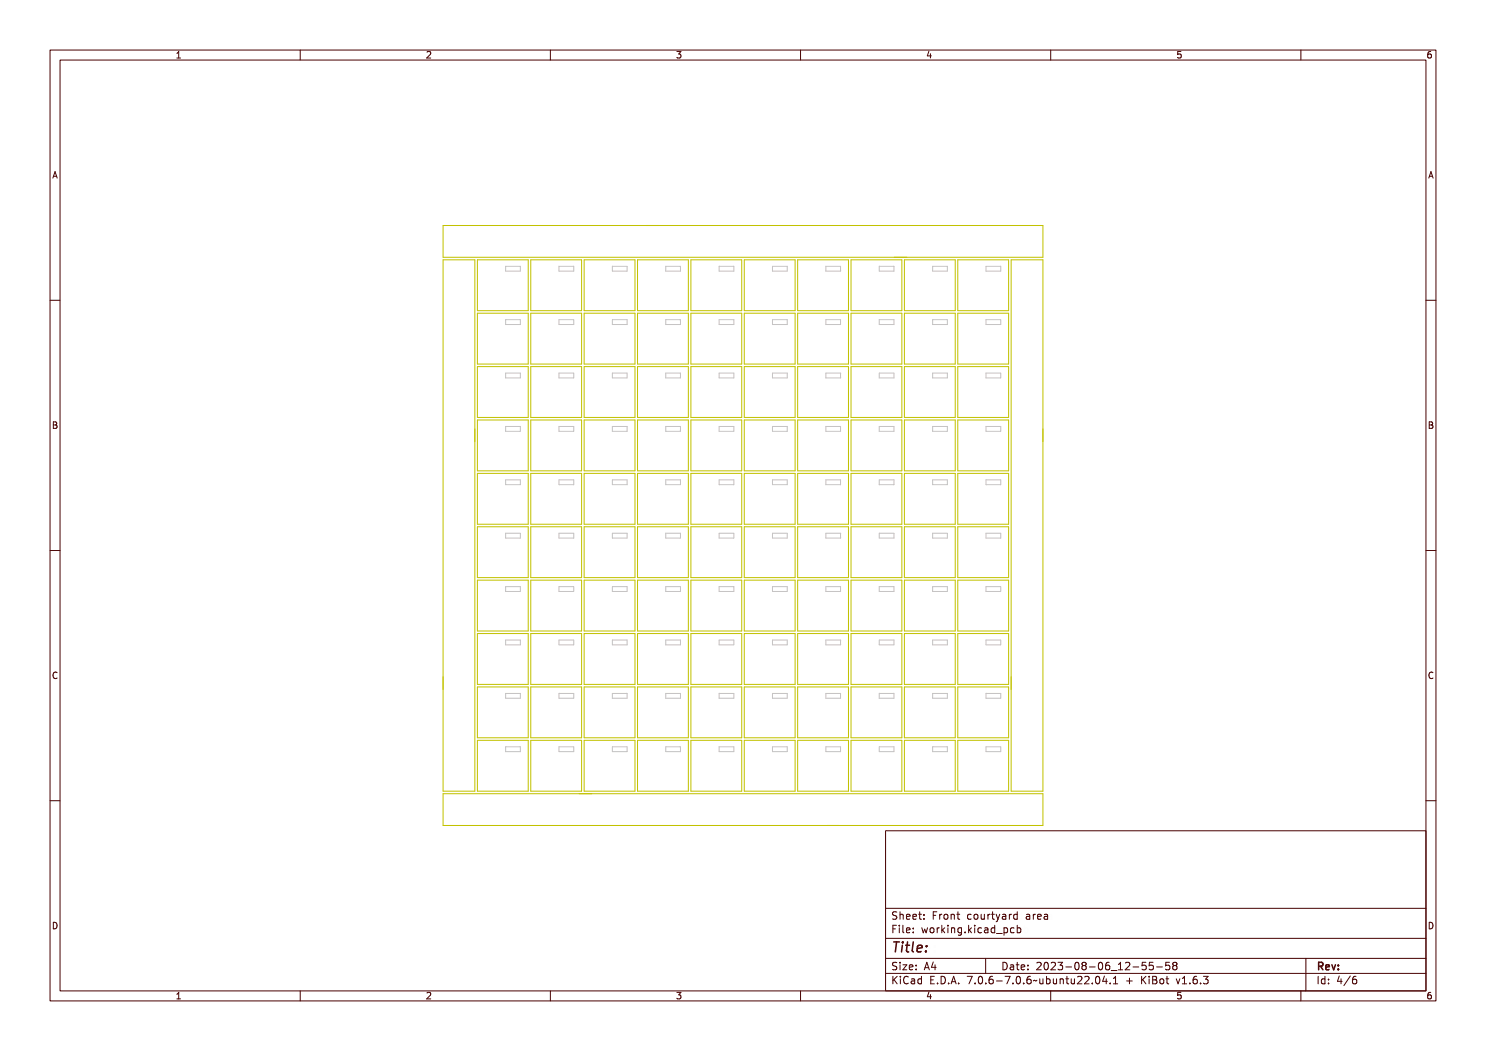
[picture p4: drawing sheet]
<svg xmlns="http://www.w3.org/2000/svg" width="297mm" height="210mm" viewBox="0 0 297 210" stroke-linecap="round" stroke-linejoin="round" font-family="sans-serif">
<defs><g id="words">
<text font-size="2.7" fill="#480000" x="178" y="190.3">Title:</text>
<g font-size="2" fill="#480000">
<text x="178" y="183.7">Sheet: Front courtyard area</text>
<text x="178" y="186.5">File: working.kicad_pcb</text>
<text x="178" y="193.9">Size: A4</text>
<text x="178" y="196.6">KiCad E.D.A. 7.0.6-7.0.6~ubuntu22.04.1 + KiBot v1.6.3</text>
<text x="200" y="193.9">Date: 2023-08-06_12-55-58</text>
<text x="263" y="196.6">Id: 4/6</text>
<text x="263" y="193.9">Rev:</text>
</g>
<g font-size="1.7" fill="#480000">
<text x="35" y="11.7">1</text>
<text x="85" y="11.7">2</text>
<text x="135" y="11.7">3</text>
<text x="185" y="11.7">4</text>
<text x="235" y="11.7">5</text>
<text x="285" y="11.7">6</text>
<text x="10.5" y="35.7">A</text>
<text x="285.5" y="35.7">A</text>
<text x="10.5" y="85.6">B</text>
<text x="285.5" y="85.6">B</text>
<text x="10.5" y="135.7">C</text>
<text x="285.5" y="135.7">C</text>
<text x="10.5" y="185.6">D</text>
<text x="285.5" y="185.6">D</text>
<text x="35" y="199.7">1</text>
<text x="85" y="199.7">2</text>
<text x="135" y="199.7">3</text>
<text x="185" y="199.7">4</text>
<text x="235" y="199.7">5</text>
<text x="285" y="199.7">6</text>
</g>
</g></defs>
<g fill="none" stroke="#c2c2c2" stroke-width=".2">
<path d="M101.1 53.2h2.9v1h-2.9zM111.7 53.2h3v1h-3zM122.4 53.2h2.9v1h-2.9zM133.1 53.2h2.9v1h-2.9zM143.7 53.2h3v1h-3zM154.4 53.2h2.9v1h-2.9zM165.1 53.2h2.9v1h-2.9zM175.7 53.2h3v1h-3zM186.4 53.2h2.9v1h-2.9zM197.1 53.2h2.9v1h-2.9zM101.1 63.9h2.9v.9h-2.9zM101.1 74.5h2.9v1h-2.9z"/>
<path d="M111.7 63.9h3v.9h-3zM111.7 74.5h3v1h-3zM122.4 63.9h2.9v.9h-2.9zM122.4 74.5h2.9v1h-2.9zM133.1 63.9h2.9v.9h-2.9zM133.1 74.5h2.9v1h-2.9zM143.7 63.9h3v.9h-3zM143.7 74.5h3v1h-3zM154.4 63.9h2.9v.9h-2.9zM154.4 74.5h2.9v1h-2.9zM165.1 63.9h2.9v.9h-2.9zM165.1 74.5h2.9v1h-2.9z"/>
<path d="M175.7 63.9h3v.9h-3zM175.7 74.5h3v1h-3zM186.4 63.9h2.9v.9h-2.9zM186.4 74.5h2.9v1h-2.9zM197.1 63.9h2.9v.9h-2.9zM197.1 74.5h2.9v1h-2.9zM101.1 95.9h2.9v1h-2.9zM101.1 85.2h2.9v1h-2.9zM111.7 95.9h3v1h-3zM111.7 85.2h3v1h-3zM122.4 85.2h2.9v1h-2.9zM122.4 95.9h2.9v1h-2.9z"/>
<path d="M133.1 85.2h2.9v1h-2.9zM133.1 95.9h2.9v1h-2.9zM143.7 85.2h3v1h-3zM143.7 95.9h3v1h-3zM154.4 85.2h2.9v1h-2.9zM154.4 95.9h2.9v1h-2.9zM165.1 85.2h2.9v1h-2.9zM165.1 95.9h2.9v1h-2.9zM175.7 95.9h3v1h-3zM175.7 85.2h3v1h-3zM186.4 85.2h2.9v1h-2.9zM186.4 95.9h2.9v1h-2.9z"/>
<path d="M197.1 95.9h2.9v1h-2.9zM197.1 85.2h2.9v1h-2.9zM101.1 106.6h2.9v.9h-2.9zM101.1 117.2h2.9v1h-2.9zM111.7 106.6h3v.9h-3zM111.7 117.2h3v1h-3zM122.4 106.6h2.9v.9h-2.9zM122.4 117.2h2.9v1h-2.9zM133.1 106.6h2.9v.9h-2.9zM133.1 117.2h2.9v1h-2.9zM143.7 106.6h3v.9h-3zM143.7 117.2h3v1h-3z"/>
<path d="M154.4 106.6h2.9v.9h-2.9zM154.4 117.2h2.9v1h-2.9zM165.1 106.6h2.9v.9h-2.9zM165.1 117.2h2.9v1h-2.9zM175.7 106.6h3v.9h-3zM175.7 117.2h3v1h-3zM186.4 106.6h2.9v.9h-2.9zM186.4 117.2h2.9v1h-2.9zM197.1 106.6h2.9v.9h-2.9zM197.1 117.2h2.9v1h-2.9zM101.1 138.6h2.9v.9h-2.9zM101.1 127.9h2.9v1h-2.9z"/>
<path d="M111.7 138.6h3v.9h-3zM111.7 127.9h3v1h-3zM122.4 127.9h2.9v1h-2.9zM122.4 138.6h2.9v.9h-2.9zM133.1 138.6h2.9v.9h-2.9zM133.1 127.9h2.9v1h-2.9zM143.7 127.9h3v1h-3zM143.7 138.6h3v.9h-3zM154.4 127.9h2.9v1h-2.9zM154.4 138.6h2.9v.9h-2.9zM165.1 138.6h2.9v.9h-2.9zM165.1 127.9h2.9v1h-2.9z"/>
<path d="M175.7 138.6h3v.9h-3zM175.7 127.9h3v1h-3zM186.4 138.6h2.9v.9h-2.9zM186.4 127.9h2.9v1h-2.9zM197.1 138.6h2.9v.9h-2.9zM197.1 127.9h2.9v1h-2.9zM101.1 149.2h2.9v1h-2.9zM111.7 149.2h3v1h-3zM122.4 149.2h2.9v1h-2.9zM133.1 149.2h2.9v1h-2.9zM143.7 149.2h3v1h-3zM154.4 149.2h2.9v1h-2.9z"/>
<path d="M165.1 149.2h2.9v1h-2.9zM175.7 149.2h3v1h-3zM186.4 149.2h2.9v1h-2.9zM197.1 149.2h2.9v1h-2.9z"/>
</g>
<g fill="none" stroke="#c2c200" stroke-width=".2">
<path d="M88.6 51.9h6.3v106.2h-6.3zM88.6 45.1h119.8v6.3h-119.8zM95.4 51.9h10.2v10.2h-10.2zM106.1 51.9h10.1v10.2h-10.1zM116.8 51.9h10.1v10.2h-10.1zM127.4 51.9h10.2v10.2h-10.2zM138.1 51.9h10.1v10.2h-10.1zM148.8 51.9h10.1v10.2h-10.1zM159.4 51.9h10.2v10.2h-10.2zM170.1 51.9h10.2v10.2h-10.2zM180.8 51.9h10.1v10.2h-10.1zM191.4 51.9h10.2v10.2h-10.2z"/>
<path d="M202.1 51.9h6.3v106.2h-6.3zM95.4 62.6h10.2v10.1h-10.2zM95.4 73.3h10.2v10.1h-10.2zM106.1 62.6h10.1v10.1h-10.1zM106.1 73.3h10.1v10.1h-10.1zM116.8 62.6h10.1v10.1h-10.1zM116.8 73.3h10.1v10.1h-10.1zM127.4 62.6h10.2v10.1h-10.2zM127.4 73.3h10.2v10.1h-10.2zM138.1 62.6h10.1v10.1h-10.1zM138.1 73.3h10.1v10.1h-10.1zM148.8 62.6h10.1v10.1h-10.1z"/>
<path d="M148.8 73.3h10.1v10.1h-10.1zM159.4 62.6h10.2v10.1h-10.2zM159.4 73.3h10.2v10.1h-10.2zM170.1 62.6h10.2v10.1h-10.2zM170.1 73.3h10.2v10.1h-10.2zM180.8 62.6h10.1v10.1h-10.1zM180.8 73.3h10.1v10.1h-10.1zM191.4 62.6h10.2v10.1h-10.2zM191.4 73.3h10.2v10.1h-10.2zM95.4 83.9h10.2v10.2h-10.2zM95.4 94.6h10.2v10.2h-10.2zM106.1 83.9h10.1v10.2h-10.1z"/>
<path d="M106.1 94.6h10.1v10.2h-10.1zM116.8 83.9h10.1v10.2h-10.1zM116.8 94.6h10.1v10.2h-10.1zM127.4 83.9h10.2v10.2h-10.2zM127.4 94.6h10.2v10.2h-10.2zM138.1 83.9h10.1v10.2h-10.1zM138.1 94.6h10.1v10.2h-10.1zM148.8 83.9h10.1v10.2h-10.1zM148.8 94.6h10.1v10.2h-10.1zM159.4 83.9h10.2v10.2h-10.2zM159.4 94.6h10.2v10.2h-10.2zM170.1 83.9h10.2v10.2h-10.2z"/>
<path d="M170.1 94.6h10.2v10.2h-10.2zM180.8 83.9h10.1v10.2h-10.1zM180.8 94.6h10.1v10.2h-10.1zM191.4 83.9h10.2v10.2h-10.2zM191.4 94.6h10.2v10.2h-10.2zM95.4 105.3h10.2v10.1h-10.2zM95.4 115.9h10.2v10.2h-10.2zM106.1 105.3h10.1v10.1h-10.1zM106.1 115.9h10.1v10.2h-10.1zM116.8 105.3h10.1v10.1h-10.1zM116.8 115.9h10.1v10.2h-10.1zM127.4 105.3h10.2v10.1h-10.2z"/>
<path d="M127.4 115.9h10.2v10.2h-10.2zM138.1 105.3h10.1v10.1h-10.1zM138.1 115.9h10.1v10.2h-10.1zM148.8 105.3h10.1v10.1h-10.1zM148.8 115.9h10.1v10.2h-10.1zM159.4 105.3h10.2v10.1h-10.2zM159.4 115.9h10.2v10.2h-10.2zM170.1 105.3h10.2v10.1h-10.2zM170.1 115.9h10.2v10.2h-10.2zM180.8 105.3h10.1v10.1h-10.1zM180.8 115.9h10.1v10.2h-10.1zM191.4 105.3h10.2v10.1h-10.2z"/>
<path d="M191.4 115.9h10.2v10.2h-10.2zM95.4 137.3h10.2v10.1h-10.2zM95.4 126.6h10.2v10.2h-10.2zM106.1 137.3h10.1v10.1h-10.1zM106.1 126.6h10.1v10.2h-10.1zM116.8 137.3h10.1v10.1h-10.1zM116.8 126.6h10.1v10.2h-10.1zM127.4 137.3h10.2v10.1h-10.2zM127.4 126.6h10.2v10.2h-10.2zM138.1 137.3h10.1v10.1h-10.1zM138.1 126.6h10.1v10.2h-10.1zM148.8 137.3h10.1v10.1h-10.1z"/>
<path d="M148.8 126.6h10.1v10.2h-10.1zM159.4 137.3h10.2v10.1h-10.2zM159.4 126.6h10.2v10.2h-10.2zM170.1 137.3h10.2v10.1h-10.2zM170.1 126.6h10.2v10.2h-10.2zM180.8 137.3h10.1v10.1h-10.1zM180.8 126.6h10.1v10.2h-10.1zM191.4 137.3h10.2v10.1h-10.2zM191.4 126.6h10.2v10.2h-10.2zM88.6 158.6h119.8v6.3h-119.8zM95.4 147.9h10.2v10.2h-10.2zM106.1 147.9h10.1v10.2h-10.1z"/>
<path d="M116.8 147.9h10.1v10.2h-10.1zM127.4 147.9h10.2v10.2h-10.2zM138.1 147.9h10.1v10.2h-10.1zM148.8 147.9h10.1v10.2h-10.1zM159.4 147.9h10.2v10.2h-10.2zM170.1 147.9h10.2v10.2h-10.2zM180.8 147.9h10.1v10.2h-10.1zM191.4 147.9h10.2v10.2h-10.2z"/>
</g>
<g fill="none" stroke="#480000" stroke-width=".2">
<path d="M10 10h277v190h-277zM12 12h273v186h-273zM60 10v2M110 10v2M160 10v2M210 10v2M260 10v2M10 60h2M285 60h2M10 110h2M285 110h2M10 160h2"/>
<path d="M285 160h2M177 166h108v32h-108zM60 198v2M110 198v2M160 198v2M177 181.5h108M177 187.5h108M177 191.5h108M177 194.5h108M178.1 195.2h.2v.6l.6-.6h.3l-.6 .6 .6 .8h-.2l-.5-.7-.2 .2v.5h-.2zM178.2 185h.9v.2h-.7v.4h.6v.2h-.6v.7h-.2zM178.3 182.4l.5-.1h.2v.2a.31 .31 0 0 0-.5-.1 .31 .31 0 0 0 0 .5 .5 .5 0 0 1 .6 .6 .5 .5 0 0 1-.8 .2l-.1-.2a.34 .34 0 0 0 .4 .1 .34 .34 0 0 0 .1-.5 .47 .47 0 0 1-.5-.2 .47 .47 0 0 1 .1-.5z"/>
<path d="M178.3 192.5l.5-.1h.2v.2a.31 .31 0 0 0-.5-.1 .31 .31 0 0 0 0 .5 .5 .5 0 0 1 .6 .6 .5 .5 0 0 1-.8 .2l-.1-.2a.34 .34 0 0 0 .4 .1 .34 .34 0 0 0 .1-.5 .47 .47 0 0 1-.5-.2 .47 .47 0 0 1 .1-.5zM179.4 182.2h.2v.6a.35 .35 0 0 1 .4-.1 .35 .35 0 0 1 .2 .4v.6h-.2v-.8h-.4v.8h-.2zM179.5 185.4h.4v.9h.4v.2h-.9v-.2h.3v-.8h-.2zM179.5 192.8h.4v.9h.4v.1h-.9v-.1h.3v-.8h-.2zM179.5 195.6h.4v.9h.4v.1h-.9v-.1h.3v-.8h-.2zM179.7 184.9h.2v.3h-.2zM179.7 192.3h.2v.3h-.2zM179.7 195.1h.2v.3h-.2zM180.6 184.9h.4v1.3l.4 .1v.2l-.5-.2v-1.2h-.3zM180.6 192.8h.8l-.6 .9h.6v.1h-.8l.6-.9h-.6zM180.7 182.8l.1-.1a.49 .49 0 0 1 .5 0 .49 .49 0 0 1 .2 .5h-.8a.42 .42 0 0 0 .3 .4 .42 .42 0 0 0 .4-.1 .47 .47 0 0 1-.4 .3 .47 .47 0 0 1-.4-.3zM180.7 195.4a.4 .4 0 0 1 .4-.3 .4 .4 0 0 1 .4 .3 .56 .56 0 0 0-.8 .4 .56 .56 0 0 0 .5 .7l.3-.1a.43 .43 0 0 1-.5 .3 .43 .43 0 0 1-.4-.4v-.6z"/>
<path d="M180.8 182.9l.4-.1 .1 .3h-.6zM181.8 195.6l.3-.1a.43 .43 0 0 1 .5 .5v.6h-.1v-.1a.38 .38 0 0 1-.5 .2 .38 .38 0 0 1-.2-.5 .38 .38 0 0 1 .4-.2h.3a.35 .35 0 0 0-.3-.4 .35 .35 0 0 0-.4 .2zM181.9 182.8l.1-.1a.49 .49 0 0 1 .5 0 .49 .49 0 0 1 .2 .5h-.8a.42 .42 0 0 0 .3 .4 .42 .42 0 0 0 .5-.1 .47 .47 0 0 1-.5 .3 .47 .47 0 0 1-.4-.3zM181.9 185.5l.1-.1a.49 .49 0 0 1 .5 0 .49 .49 0 0 1 .2 .5h-.8a.42 .42 0 0 0 .3 .4 .42 .42 0 0 0 .5-.1 .47 .47 0 0 1-.5 .3 .47 .47 0 0 1-.4-.3zM181.9 192.9l.1-.1a.49 .49 0 0 1 .5 0 .49 .49 0 0 1 .2 .5h-.8a.42 .42 0 0 0 .3 .4 .42 .42 0 0 0 .5-.1 .47 .47 0 0 1-.5 .3 .47 .47 0 0 1-.4-.3zM182 196.2l.5-.1a.31 .31 0 0 1-.2 .4 .31 .31 0 0 1-.4-.1zM182 182.9l.4-.1 .1 .3h-.6zM182 185.6l.4-.1 .1 .3h-.6zM182 193l.4-.1 .1 .3h-.6zM183 195.7l.4-.2 .2 .2v-.6h.2v1.5h-.2v-.1a.42 .42 0 0 1-.5 .1 .42 .42 0 0 1-.2-.5zM183.2 195.8l.1-.1a.4 .4 0 0 1 .3 .4 .4 .4 0 0 1-.3 .4l-.2-.2zM183.2 182.3h.2v.4h.4v.1h-.4v.7l.4 .1v.1h-.4l-.1-.1-.1-.8h-.3v-.1h.3z"/>
<path d="M183.3 185.4h.2v.3h-.2zM183.3 186.2h.2v.3h-.2zM183.3 192.8h.2v.3h-.2zM183.3 193.6h.2v.2h-.2zM184.5 182.7h.2v.3h-.2zM184.5 183.5h.2v.2h-.2zM185.2 185.4h.2l.2 .8 .1-.5h.2l.2 .5 .1-.8h.2l-.2 1.1h-.2l-.2-.7-.2 .7h-.1zM185.4 195.2h.9v.2h-.7v.4h.6v.2h-.6v.5h.7v.1h-.9zM185.7 192.4h.2l.5 1.4h-.2l-.1-.3h-.5l-.1 .3h-.2zM185.8 192.6l.2 .7h-.4zM186.6 182.3h.9v.2h-.7v.4h.6v.2h-.6v.6h-.2zM186.8 185.6l.1-.1a.39 .39 0 0 1 .4 .4 .39 .39 0 0 1-.4 .4l-.1-.2z"/>
<path d="M186.9 196.4h.2v.2h-.2zM187.1 192.4h.2v.9h.2v.2h-.2v.3h-.2v-.3h-.6zM187.1 192.6v.7h-.4zM187.8 195.2a.76 .76 0 0 1 .9 .7 .76 .76 0 0 1-.9 .7zM188 195.4a.57 .57 0 0 1 .5 .5 .57 .57 0 0 1-.5 .6zM188 182.7h.2v.2v-.1a.29 .29 0 0 1 .3-.2 .29 .29 0 0 1 .3 .3 .37 .37 0 0 0-.5-.1 .37 .37 0 0 0-.1 .4v.5h-.2zM188 185.4h.2v.2v-.1a.29 .29 0 0 1 .3-.2 .29 .29 0 0 1 .3 .3 .37 .37 0 0 0-.5-.1 .37 .37 0 0 0-.1 .4v.6h-.2zM189.1 184.9h.1v.9l.5-.4h.2l-.4 .4 .5 .7h-.2l-.4-.6-.2 .1v.5h-.1zM189.2 182.9l.1-.1a.39 .39 0 0 1 .4 .4 .39 .39 0 0 1-.4 .4l-.1-.2zM189.3 196.4h.3v.2h-.3zM190.2 182.7h.2v.1a.35 .35 0 0 1 .4-.1 .35 .35 0 0 1 .3 .4v.6h-.2l-.1-.8h-.3l-.1 .8h-.2zM190.3 185.4h.4v.9h.4v.2h-.9v-.2h.4v-.8h-.3z"/>
<path d="M190.5 195.2h.3l.4 1.4h-.2l-.1-.3h-.5l-.1 .3h-.2zM190.6 184.9h.1v.3h-.1zM190.6 195.4l.2 .7h-.4zM191.4 185.4h.2v.1a.35 .35 0 0 1 .4-.1 .35 .35 0 0 1 .3 .4v.7h-.2l-.1-.9h-.3l-.1 .9h-.2zM191.7 182.3h.1v.4h.4v.1h-.4v.7l.4 .1v.1h-.4l-.1-.1v-.8h-.3v-.1h.3zM191.7 196.4h.3v.2h-.3zM192.7 185.5l.3-.2 .3 .2v-.1h.2v1a.53 .53 0 0 1-.8 .4v-.2a.36 .36 0 0 0 .4 .1 .36 .36 0 0 0 .2-.4l-.1 .1a.53 .53 0 0 1-.7-.3 .53 .53 0 0 1 .2-.6zM192.8 185.6l.1-.1a.39 .39 0 0 1 .4 .4 .39 .39 0 0 1-.4 .4l-.1-.2zM193.8 195.2h.9l-.5 1.4h-.2l.5-1.2h-.7zM194 182.8a.39 .39 0 0 1 .4-.2 .39 .39 0 0 1 .3 .3 .4 .4 0 0 0-.6 0 .4 .4 0 0 0 0 .6 .4 .4 0 0 0 .6 0 .45 .45 0 0 1-.6 .3 .45 .45 0 0 1-.3-.6zM194.1 186.2h.3v.3h-.3zM195.1 184.9h.2v.9l.4-.4h.3l-.5 .4 .5 .7h-.2l-.4-.6-.1 .1v.5h-.2z"/>
<path d="M195.2 182.9l.1-.1a.39 .39 0 0 1 .4 .4 .39 .39 0 0 1-.4 .4l-.1-.2zM195.3 196.4h.3v.2h-.3zM196.2 182.7h.2v.8l.2 .1 .3-.2v-.7h.2v1h-.2v-.1a.35 .35 0 0 1-.4 .2 .35 .35 0 0 1-.3-.5zM196.3 185.4h.5v.9h.3v.2h-.9v-.2h.4v-.8h-.3zM196.3 195.4a.57 .57 0 0 1 .7 0 .57 .57 0 0 1 .1 .8 .5 .5 0 0 1-.6 .5 .5 .5 0 0 1-.3-.8zM196.5 195.4a.61 .61 0 0 1 .4 1l-.1 .1a.61 .61 0 0 1-.4-1zM196.6 184.9h.2v.3h-.2zM197 191.5v3M197.6 185.5a.39 .39 0 0 1 .4-.2 .39 .39 0 0 1 .3 .3 .4 .4 0 0 0-.6 0 .4 .4 0 0 0 0 .6 .4 .4 0 0 0 .6 0 .45 .45 0 0 1-.6 .3 .45 .45 0 0 1-.3-.6zM197.6 182.7h.2v.2v-.1a.29 .29 0 0 1 .4-.2 .29 .29 0 0 1 .2 .3 .37 .37 0 0 0-.4-.1 .37 .37 0 0 0-.2 .4v.5h-.2zM197.7 196.4h.3v.2h-.3zM198.7 185.4l.2-.1a.43 .43 0 0 1 .6 .5v.7h-.2v-.2a.38 .38 0 0 1-.5 .2 .38 .38 0 0 1-.2-.5 .38 .38 0 0 1 .5-.2h.2a.35 .35 0 0 0-.3-.4 .35 .35 0 0 0-.3 .2z"/>
<path d="M198.7 195.4a.38 .38 0 0 1 .4-.3 .38 .38 0 0 1 .3 .3 .43 .43 0 0 0-.5 0 .43 .43 0 0 0-.1 .5 .46 .46 0 0 1 .7 .1 .46 .46 0 0 1-.2 .6 .46 .46 0 0 1-.7-.2zM198.8 186l.5-.1a.31 .31 0 0 1-.1 .4 .31 .31 0 0 1-.4-.1zM198.9 182.3h.2v.4h.4v.1h-.4v.7l.4 .1v.1h-.4l-.2-.1v-.8h-.3v-.1h.3zM199.8 182.7h.1l.4 .8 .3-.8h.2l-.3 .7a.68 .68 0 0 1-.7 .8l.4-.5zM199.9 185.5l.3-.2 .3 .2v-.6h.2v1.6h-.2v-.2a.42 .42 0 0 1-.5 .1 .42 .42 0 0 1-.2-.5zM200 196h.5v.2h-.5zM200 185.6l.1-.1a.39 .39 0 0 1 .4 .4 .39 .39 0 0 1-.4 .4l-.1-.2zM200.1 192.4a.76 .76 0 0 1 1 .7 .76 .76 0 0 1-1 .7zM200.3 192.6a.57 .57 0 0 1 .6 .5 .57 .57 0 0 1-.6 .6zM200.9 186.8l1.2 .1zM201 195.2h.9l-.5 1.4h-.2l.5-1.2h-.7zM201.1 182.7l.2-.1a.43 .43 0 0 1 .6 .5v.6h-.2v-.1a.38 .38 0 0 1-.5 .2 .38 .38 0 0 1-.2-.5 .38 .38 0 0 1 .5-.2h.2a.35 .35 0 0 0-.2-.4 .35 .35 0 0 0-.4 .2z"/>
<path d="M201.2 183.3l.5-.1a.31 .31 0 0 1-.1 .4 .31 .31 0 0 1-.4-.1zM201.4 192.8l.3-.1a.43 .43 0 0 1 .5 .5v.6h-.1v-.1a.38 .38 0 0 1-.5 .2 .38 .38 0 0 1-.2-.5 .38 .38 0 0 1 .4-.2h.3a.35 .35 0 0 0-.3-.4 .35 .35 0 0 0-.4 .2zM201.6 193.4l.5-.1a.31 .31 0 0 1-.2 .4 .31 .31 0 0 1-.4-.1zM202.2 185.4h.2v.1a.53 .53 0 0 1 .8 .3 .53 .53 0 0 1-.6 .7l-.2-.2v.6h-.2zM202.4 182.7h.2v.2l.1-.1a.29 .29 0 0 1 .3-.2 .29 .29 0 0 1 .2 .3 .37 .37 0 0 0-.4-.1 .37 .37 0 0 0-.2 .4v.5h-.2zM202.5 185.6l.1-.1a.4 .4 0 0 1 .4 .4 .4 .4 0 0 1-.4 .4l-.2-.2zM202.5 196.4h.3v.2h-.3zM202.8 192.4h.2v.4h.4v.1h-.4v.7l.4 .1v.1h-.4l-.2-.1v-.8h-.3v-.1h.3zM203.5 182.8l.3-.2 .3 .2v-.6h.2v1.5h-.2v-.1a.42 .42 0 0 1-.5 .1 .42 .42 0 0 1-.2-.5zM203.5 195.4a.57 .57 0 0 1 .8 0 .57 .57 0 0 1 0 .8 .5 .5 0 0 1-.6 .5 .5 .5 0 0 1-.3-.8zM203.6 185.5a.39 .39 0 0 1 .4-.2 .39 .39 0 0 1 .3 .3 .4 .4 0 0 0-.5 0 .4 .4 0 0 0 0 .6 .4 .4 0 0 0 .5 0 .45 .45 0 0 1-.6 .3 .45 .45 0 0 1-.2-.6zM203.6 182.9l.1-.1a.4 .4 0 0 1 .4 .4 .4 .4 0 0 1-.4 .4l-.1-.2z"/>
<path d="M203.7 195.4a.61 .61 0 0 1 .4 1l-.1 .1a.61 .61 0 0 1-.3-1zM203.9 192.9l.1-.1a.49 .49 0 0 1 .5 0 .49 .49 0 0 1 .2 .5h-.8a.42 .42 0 0 0 .3 .4 .42 .42 0 0 0 .5-.1 .47 .47 0 0 1-.5 .3 .47 .47 0 0 1-.4-.3zM204 193l.4-.1 .1 .3h-.6zM204.7 184.9h.1v.6a.53 .53 0 0 1 .8 .3 .53 .53 0 0 1-.6 .7l-.2-.2v.2h-.1zM204.9 185.6l.1-.1a.39 .39 0 0 1 .4 .4 .39 .39 0 0 1-.4 .4l-.1-.2zM204.9 196.4h.3v.2h-.3zM205.3 192.8h.2v.3h-.2zM205.3 193.6h.2v.2h-.2zM205.9 182.7l.3-.1a.43 .43 0 0 1 .5 .5v.6h-.2v-.1a.38 .38 0 0 1-.5 .2 .38 .38 0 0 1-.2-.5 .38 .38 0 0 1 .5-.2h.2a.35 .35 0 0 0-.2-.4 .35 .35 0 0 0-.4 .2zM205.9 195.4a.38 .38 0 0 1 .4-.3 .38 .38 0 0 1 .3 .3 .43 .43 0 0 0-.5 0 .43 .43 0 0 0-.1 .5 .46 .46 0 0 1 .7 .1 .46 .46 0 0 1-.2 .6 .46 .46 0 0 1-.6-.2zM206.1 183.3l.4-.1a.31 .31 0 0 1-.1 .4 .31 .31 0 0 1-.4-.1zM207 196l1-.1a.49 .49 0 0 1-.8 .1l-.2 .2z"/>
<path d="M207.2 182.7h.2v.2l.1-.1a.29 .29 0 0 1 .3-.2 .29 .29 0 0 1 .2 .3 .37 .37 0 0 0-.4-.1 .37 .37 0 0 0-.2 .4v.5h-.2zM207.4 192.5a.53 .53 0 0 1 .8 .1 .53 .53 0 0 1-.3 .7l-.3 .4h.7v.1h-.9l.3-.5a.4 .4 0 0 0 .3-.4 .4 .4 0 0 0-.3-.4l-.3 .2zM208.3 195.6h.1l.1 .8 .2 .1 .2-.2v-.7h.2v1h-.2v-.1a.35 .35 0 0 1-.4 .2 .35 .35 0 0 1-.2-.5zM208.3 182.8l.2-.1a.49 .49 0 0 1 .5 0 .49 .49 0 0 1 .2 .5h-.8a.42 .42 0 0 0 .3 .4 .42 .42 0 0 0 .4-.1 .47 .47 0 0 1-.4 .3 .47 .47 0 0 1-.4-.3zM208.5 182.9l.3-.1 .2 .3h-.6zM208.7 192.6a.57 .57 0 0 1 .7 0 .57 .57 0 0 1 .1 .8 .5 .5 0 0 1-.6 .5 .5 .5 0 0 1-.3-.8zM208.9 192.6a.61 .61 0 0 1 .3 1l-.1 .1a.61 .61 0 0 1-.3-1zM209.5 195.1h.2v.6a.53 .53 0 0 1 .7 .3 .53 .53 0 0 1-.6 .7l-.1-.2v.1h-.2zM209.5 182.7l.3-.1a.43 .43 0 0 1 .5 .5v.6h-.2v-.1a.38 .38 0 0 1-.5 .2 .38 .38 0 0 1-.2-.5 .38 .38 0 0 1 .5-.2h.2a.35 .35 0 0 0-.2-.4 .35 .35 0 0 0-.4 .2zM209.7 183.3l.4-.1a.31 .31 0 0 1-.1 .4 .31 .31 0 0 1-.4-.1zM209.7 195.8l.1-.1a.4 .4 0 0 1 .4 .4 .4 .4 0 0 1-.4 .4l-.1-.2zM209.8 192.5a.53 .53 0 0 1 .8 .1 .53 .53 0 0 1-.3 .7l-.3 .4h.7v.1h-.9l.3-.5a.4 .4 0 0 0 .3-.4 .4 .4 0 0 0-.3-.4l-.3 .2z"/>
<path d="M210 198v2M210.7 195.6h.2v.8l.2 .1 .2-.2v-.7h.2v1h-.2v-.1a.35 .35 0 0 1-.4 .2 .35 .35 0 0 1-.2-.5zM211 192.4a.46 .46 0 0 1 .6 0 .46 .46 0 0 1 .1 .6l-.1 .1a.47 .47 0 0 1 .2 .7 .47 .47 0 0 1-.7 0l-.1-.2a.35 .35 0 0 0 .5 .1 .35 .35 0 0 0 0-.5h-.3v-.2a.29 .29 0 0 0 .4-.1 .29 .29 0 0 0-.1-.4 .29 .29 0 0 0-.4 .1h-.1zM211.9 195.6h.2v.1a.35 .35 0 0 1 .4-.1 .35 .35 0 0 1 .2 .4v.6h-.2v-.8h-.4v.8h-.2zM212.4 193.2h.5v.2h-.5zM213.3 195.2h.2v.4h.4v.1h-.4v.7l.4 .1v.1h-.4l-.2-.1v-.8h-.3v-.1h.3zM213.5 192.6a.57 .57 0 0 1 .7 0 .57 .57 0 0 1 .1 .8 .5 .5 0 0 1-.6 .5 .5 .5 0 0 1-.3-.8zM213.7 192.6a.61 .61 0 0 1 .3 1v.1a.61 .61 0 0 1-.4-1zM214.3 195.6h.2v.8l.2 .1 .2-.2v-.7h.2v1h-.2v-.1a.35 .35 0 0 1-.4 .2 .35 .35 0 0 1-.2-.5zM214.7 192.5a.41 .41 0 0 1 .7-.1 .41 .41 0 0 1-.2 .7 .42 .42 0 0 1 .2 .6 .42 .42 0 0 1-.7 0 .42 .42 0 0 1 .2-.6l-.3-.2zM215.5 195.3a.53 .53 0 0 1 .8 .1 .53 .53 0 0 1-.3 .7l-.3 .4h.6v.1h-.9l.4-.5a.4 .4 0 0 0 .3-.4 .4 .4 0 0 0-.3-.4l-.3 .2zM216 193.2h.5v.2h-.5z"/>
<path d="M216.7 195.3a.53 .53 0 0 1 .8 .1 .53 .53 0 0 1-.3 .7l-.3 .4h.6v.1h-.9l.4-.5a.4 .4 0 0 0 .3-.4 .4 .4 0 0 0-.3-.4l-.3 .2zM217.1 192.6a.57 .57 0 0 1 .7 0 .57 .57 0 0 1 .1 .8 .5 .5 0 0 1-.6 .5 .5 .5 0 0 1-.3-.8zM217.3 192.6a.61 .61 0 0 1 .3 1v.1a.61 .61 0 0 1-.4-1zM218.2 196.4h.2v.2h-.2zM218.3 192.6a.38 .38 0 0 1 .4-.3 .38 .38 0 0 1 .3 .3 .43 .43 0 0 0-.5 0 .43 .43 0 0 0-.1 .5 .46 .46 0 0 1 .6 .1 .46 .46 0 0 1-.1 .6 .46 .46 0 0 1-.7-.2zM219.2 195.4a.57 .57 0 0 1 .7 0 .57 .57 0 0 1 .1 .8 .5 .5 0 0 1-.7 .5 .5 .5 0 0 1-.3-.8zM219.2 194.2l1.3 .1zM219.4 195.4a.61 .61 0 0 1 .3 1l-.1 .1a.61 .61 0 0 1-.3-1zM220.7 192.5l.5-.1v1.3h.3v.1h-.8v-.1h.3v-1.1h-.3zM220.8 195.2h.2v.9h.2v.2h-.2v.3h-.2v-.3h-.6zM220.8 195.4v.7h-.4zM221.8 196.4h.2v.2h-.2z"/>
<path d="M221.8 192.5a.53 .53 0 0 1 .8 .1 .53 .53 0 0 1-.3 .7l-.3 .4h.7v.1h-.9l.3-.5a.4 .4 0 0 0 .4-.4 .4 .4 0 0 0-.4-.4l-.3 .2zM222.8 195.3l.5-.1v1.3h.3v.1h-.8v-.1h.3v-1.1h-.3zM223.2 193.2h.5v.2h-.5zM224.3 192.4h.7v.2h-.6v.3a.53 .53 0 0 1 .7 .7 .53 .53 0 0 1-.9 .2v-.2a.38 .38 0 0 0 .5 .1 .38 .38 0 0 0 .1-.5 .38 .38 0 0 0-.5-.1zM225.4 195.5h.2v.4h.4v.2h-.4v.4h-.2v-.4h-.4v-.2h.4zM225.5 192.4h.7v.2h-.6v.3a.53 .53 0 0 1 .7 .7 .53 .53 0 0 1-.9 .2v-.2a.38 .38 0 0 0 .6 .1 .38 .38 0 0 0 0-.5 .38 .38 0 0 0-.5-.1zM226.8 193.2h.5v.2h-.5zM227.5 195.2h.2v.6l.6-.6h.2l-.6 .6 .6 .8h-.2l-.5-.7-.1 .2v.5h-.2zM227.9 192.4h.7v.2h-.5v.3a.53 .53 0 0 1 .6 .7 .53 .53 0 0 1-.9 .2v-.2a.38 .38 0 0 0 .6 .1 .38 .38 0 0 0 0-.5 .38 .38 0 0 0-.5-.1zM228.8 195.6h.4v.9h.4v.1h-.9v-.1h.4v-.8h-.3zM229.1 195.1h.1v.3h-.1zM229.2 192.5a.41 .41 0 0 1 .6-.1 .41 .41 0 0 1-.1 .7 .42 .42 0 0 1 .1 .6 .42 .42 0 0 1-.7 0 .42 .42 0 0 1 .2-.6l-.2-.2z"/>
<path d="M229.9 195.2h.4a.35 .35 0 0 1 .5 .2 .35 .35 0 0 1-.3 .5 .41 .41 0 0 1 .3 .5 .41 .41 0 0 1-.5 .2h-.4zM230.1 196h.2a.27 .27 0 0 1 .3 .2 .27 .27 0 0 1-.3 .3h-.2zM230.1 195.4h.2a.23 .23 0 0 1 .3 .2 .23 .23 0 0 1-.3 .2h-.2zM231.2 193.2h1.1M231.3 195.8l.1-.1a.39 .39 0 0 1 .4 .4 .39 .39 0 0 1-.4 .4l-.1-.2zM232.6 195.2h.1v.4h.4v.1h-.4l.1 .7 .3 .1v.1h-.3l-.2-.1v-.8h-.3v-.1h.3zM233.7 192.3h-.7v.7l.2-.1h.5l.1 .2-.1 .5-.2 .2-.5-.2M234.6 195.6h.2l.3 .9 .4-.9h.2l-.4 1h-.3zM234.7 192.9l-.3-.3 .3-.3h.3l.2 .3-.2 .3M234.7 192.9l-.3 .3 .1 .4 .2 .2 .4-.1 .1-.2v-.4l-.2-.2M234.7 192.9h.3M236 195.3l.5-.1v1.3h.3v.1h-.8v-.1h.3v-1.1h-.3z"/>
<path d="M237.4 196.4h.3v.2h-.3zM238.4 195.4a.38 .38 0 0 1 .4-.3 .38 .38 0 0 1 .3 .3 .43 .43 0 0 0-.5 0 .43 .43 0 0 0-.1 .5 .46 .46 0 0 1 .7 .1 .46 .46 0 0 1-.2 .6 .46 .46 0 0 1-.7-.2zM239.8 196.4h.3v.2h-.3zM240.7 195.2a.46 .46 0 0 1 .6 0 .46 .46 0 0 1 .1 .6l-.1 .1a.47 .47 0 0 1 .2 .7 .47 .47 0 0 1-.7 0l-.1-.2a.35 .35 0 0 0 .5 .1 .35 .35 0 0 0 0-.5l-.3-.1v-.1a.29 .29 0 0 0 .4-.1 .29 .29 0 0 0-.1-.4 .29 .29 0 0 0-.4 .1h-.1zM260 198v2M261 191.5v6.5M263.2 195.2h.8v.2h-.3v1.1h.3v.1h-.8v-.1h.3v-1.1h-.3zM264.4 195.7l.3-.2 .3 .2v-.6h.2v1.5h-.2v-.1a.42 .42 0 0 1-.5 .1 .42 .42 0 0 1-.2-.5zM264.6 195.8l.1-.1a.4 .4 0 0 1 .3 .4 .4 .4 0 0 1-.3 .4l-.2-.2zM265.9 195.6h.2v.3h-.2zM265.9 196.4h.2v.2h-.2zM268.5 195.2h.2v.9h.2v.2h-.2v.3h-.2v-.3h-.6z"/>
<path d="M268.5 195.4v.7h-.4zM269.9 195.2h.2l-.8 1.6h-.2zM270.5 195.4a.38 .38 0 0 1 .4-.3 .38 .38 0 0 1 .3 .3 .43 .43 0 0 0-.5 0 .43 .43 0 0 0-.2 .5 .46 .46 0 0 1 .7 .1 .46 .46 0 0 1-.2 .6 .46 .46 0 0 1-.6-.2z"/>
<circle cx="187" cy="185.9" r=".53"/>
<circle cx="189.4" cy="183.2" r=".53"/>
<circle cx="195.4" cy="183.2" r=".53"/>
<circle cx="196.7" cy="195.9" r=".13"/>
<circle cx="199.1" cy="196.2" r=".32"/>
<circle cx="203.9" cy="195.9" r=".13"/>
<circle cx="206.3" cy="196.2" r=".32"/>
<circle cx="209" cy="193.1" r=".13"/>
<circle cx="213.8" cy="193.1" r=".13"/>
<circle cx="215" cy="193.4" r=".29"/>
<circle cx="215" cy="192.8" r=".25"/>
<circle cx="217.4" cy="193.1" r=".13"/>
<circle cx="218.7" cy="193.4" r=".32"/>
<circle cx="219.5" cy="195.9" r=".13"/>
<circle cx="229.5" cy="193.4" r=".29"/>
<circle cx="229.5" cy="192.8" r=".25"/>
<circle cx="231.5" cy="196.1" r=".53"/>
<circle cx="238.8" cy="196.2" r=".32"/>
<circle cx="270.9" cy="196.2" r=".32"/>
</g>
<g fill="none" stroke="#480000" stroke-width=".3">
<path d="M178.1 188.4h1.4v.2h-.6v1.7h-.2v-1.7h-.6zM179.9 188.8h.7v1.3h.4v.2h-1.2v-.2h.5v-1.1h-.4zM180.3 188.3h.3v.3h-.3zM181.8 188.4h.2v.4h.6v.2h-.6v1l.6 .1v.2a.55 .55 0 0 1-.8-.5v-.8h-.4v-.2h.4zM183 188.3h.6l.1 1.6 .1 .2h.4v.2a.54 .54 0 0 1-.8-.5v-1.4h-.4zM184.8 189a.65 .65 0 0 1 .8-.1 .65 .65 0 0 1 .3 .7h-1.1a.56 .56 0 0 0 .4 .5 .56 .56 0 0 0 .6-.1v.2a.81 .81 0 0 1-1.1-.1 .81 .81 0 0 1 .1-1.1zM185 189.1l.4-.1 .2 .4h-.8zM186.7 188.9h.3v.4h-.3zM186.7 189.9h.3v.4h-.3zM263.1 192.4a.73 .73 0 0 1 .9 .2v.3l-.3 .3 .5 .6h-.2l-.3-.4-.2-.2h-.2v.6h-.2zM263.3 192.6h.2a.26 .26 0 0 1 .3 .2 .26 .26 0 0 1-.2 .3h-.3zM264.5 192.9l.1-.1a.49 .49 0 0 1 .5 0 .49 .49 0 0 1 .2 .5h-.8a.42 .42 0 0 0 .3 .4 .42 .42 0 0 0 .4-.1 .47 .47 0 0 1-.4 .3 .47 .47 0 0 1-.4-.3z"/>
<path d="M264.6 193l.3-.1 .2 .3h-.6zM265.5 192.8h.2l.3 .9 .3-.9h.2l-.4 1h-.2zM267.1 192.8h.2v.3h-.2zM267.1 193.6h.2v.2h-.2z"/>
</g>
<use href="#words"/>
</svg>
